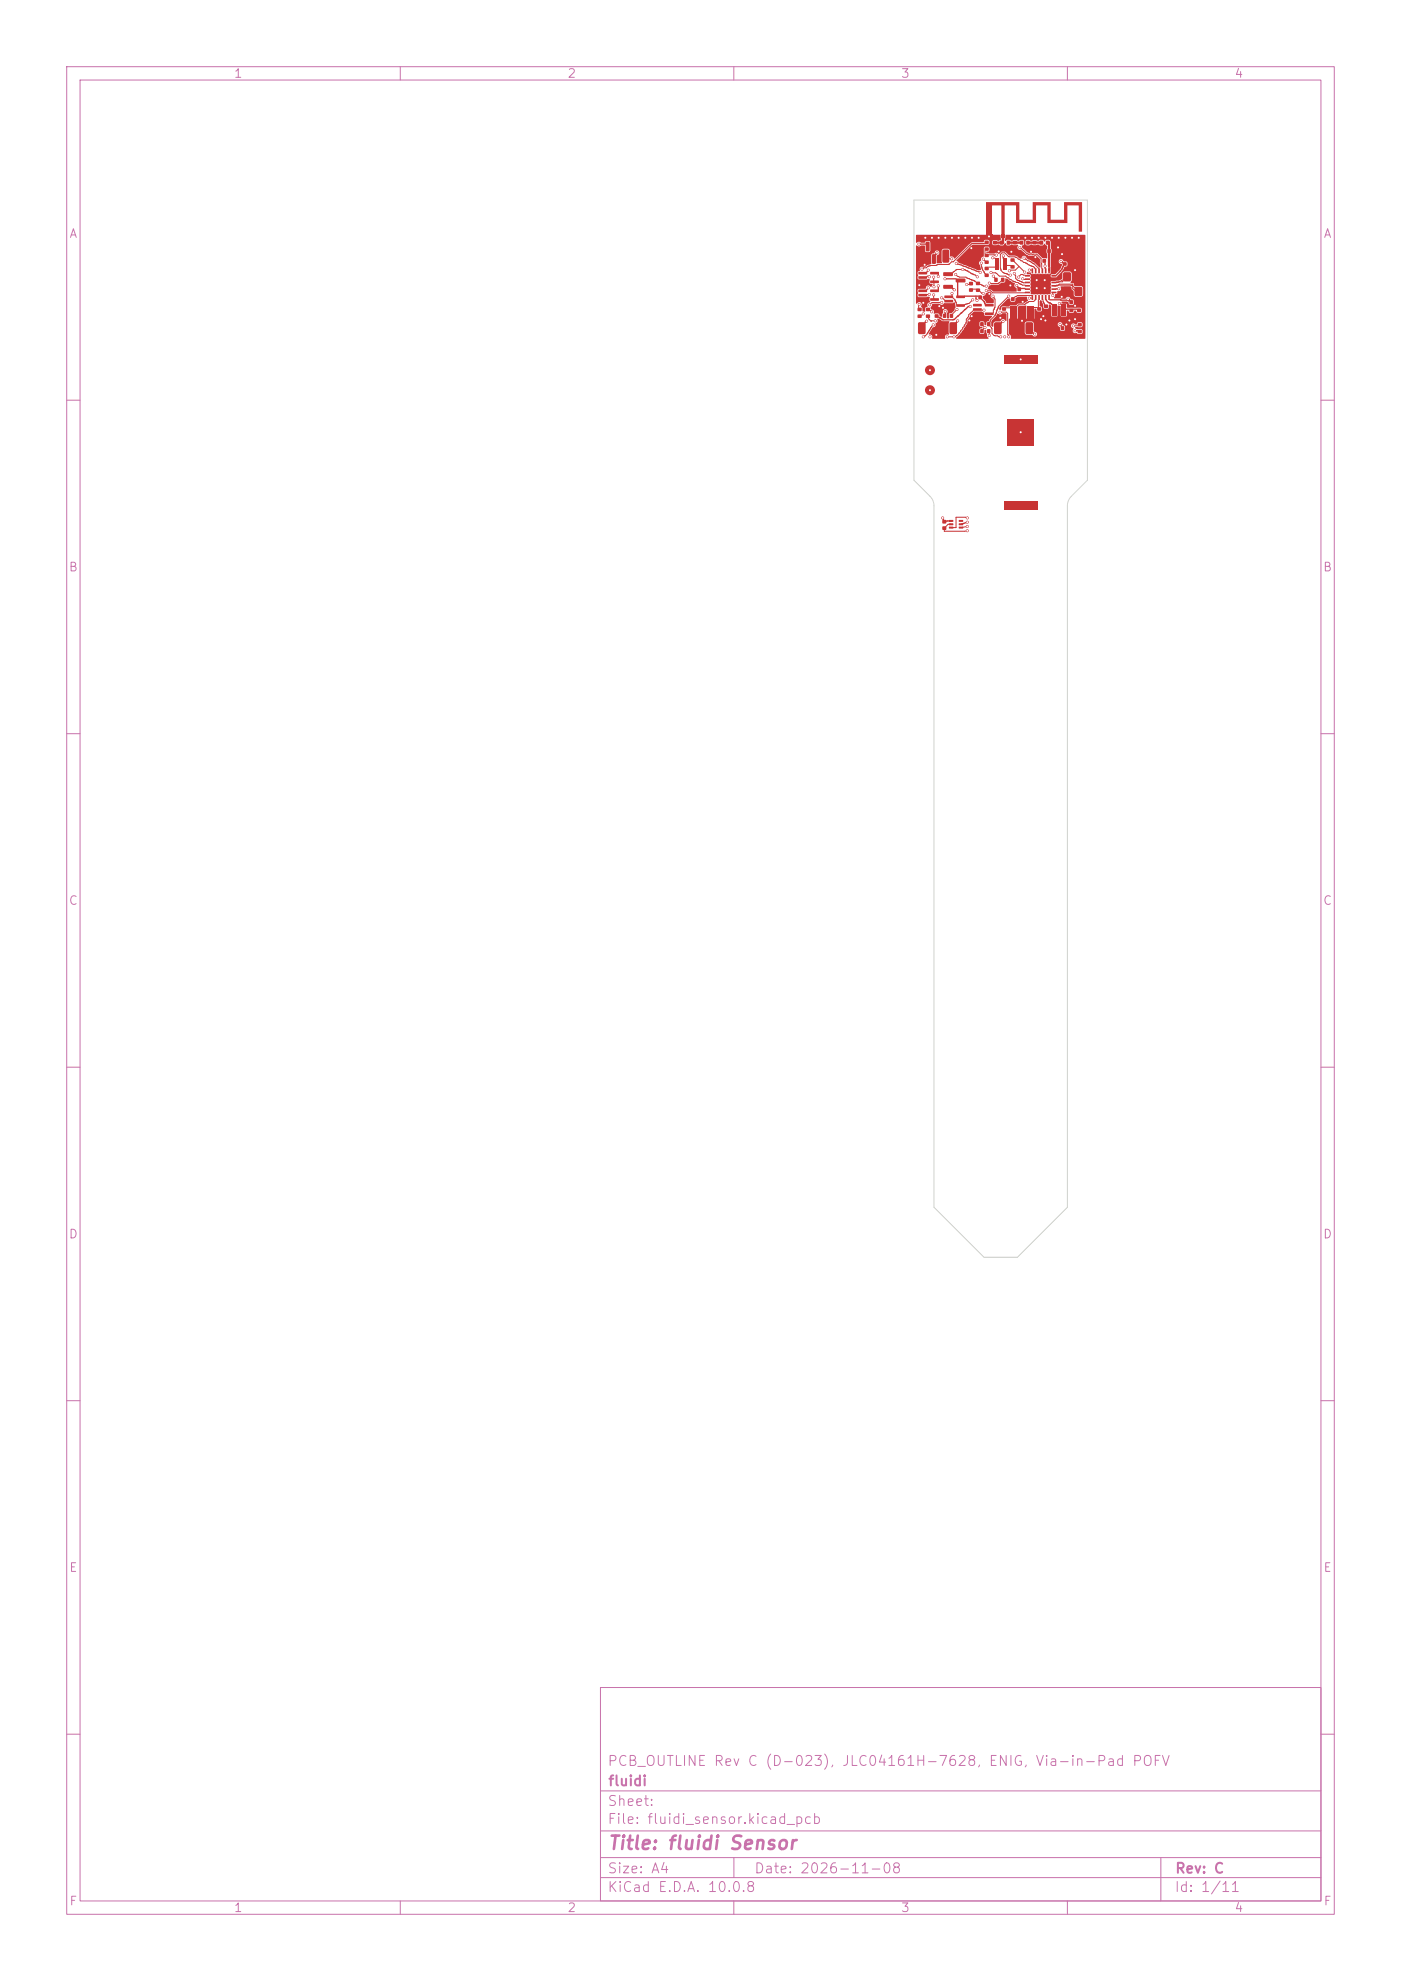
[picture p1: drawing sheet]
<svg xmlns="http://www.w3.org/2000/svg" width="210mm" height="297mm" viewBox="0 0 210 297" stroke-linecap="round" stroke-linejoin="round" font-family="sans-serif">
<defs><g id="words">
<text font-size="2" fill="#c872ab" x="91" y="277.8">Title: fluidi Sensor</text>
<g font-size="1.5" fill="#c872ab">
<text x="91" y="265.1">PCB_OUTLINE Rev C (D-023), JLC04161H-7628, ENIG, Via-in-Pad POFV</text>
<text x="91.1" y="268.1">fluidi</text>
<text x="91" y="273.8">File: fluidi_sensor.kicad_pcb</text>
<text x="91" y="271.1">Sheet:</text>
<text x="91" y="281.2">Size: A4</text>
<text x="113" y="281.2">Date: 2026-11-08</text>
<text x="176.1" y="281.2">Rev: C</text>
<text x="91" y="284">KiCad E.D.A. 10.0.8</text>
<text x="176" y="284">Id: 1/11</text>
</g>
<g font-size="1.3" fill="#c872ab">
<text x="35" y="12">1</text>
<text x="85" y="12">2</text>
<text x="135" y="12">3</text>
<text x="185" y="12">4</text>
<text x="10.3" y="36">A</text>
<text x="198.3" y="36">A</text>
<text x="10.2" y="86">B</text>
<text x="198.2" y="86">B</text>
<text x="10.2" y="136">C</text>
<text x="198.2" y="136">C</text>
<text x="10.2" y="186">D</text>
<text x="198.2" y="186">D</text>
<text x="10.3" y="236">E</text>
<text x="198.3" y="236">E</text>
<text x="10.3" y="286">F</text>
<text x="35" y="287">1</text>
<text x="85" y="287">2</text>
<text x="135" y="287">3</text>
<text x="185" y="287">4</text>
<text x="198.3" y="286">F</text>
</g>
</g></defs>
<g fill="none" stroke="#c872ab" stroke-width=".15">
<path d="M10 10h190v277h-190zM12 12h186v273h-186zM60 10v2M110 10v2M160 10v2M10 60h2M198 60h2M10 110h2M198 110h2M10 160h2M198 160h2M10 210h2"/>
<path d="M198 210h2M90 253h108v32h-108zM10 260h2M90 278.5h108M90 274.5h108M90 268.5h108M110 278.5v3M174 278.5v6.5M198 260h2M60 285v2M90 281.5h108M110 285v2"/>
<path d="M160 285v2"/>
</g>
<g fill="#c83434">
<path d="M147.8 30.3h5v2.6h2v-2.6h2.7v2.6h2v-2.6h2.7v4.4h-.5v-3.9h-1.7v2.6h-3v-2.6h-1.7v2.6h-3v-2.6h-1.7v4.9h-.5v-4.9h-1.4v4.9h-.9v-.2h.3a.15 .15 0 0 0 .2 .1 .15 .15 0 0 0 0-.3 .15 .15 0 0 0-.2 .1l-.3 .1z"/>
<path d="M161.6 49.5h.5v.4h-.5z"/>
<path d="M161.6 48.5h.5v.4h-.5z"/>
<path d="M137.7 40.8h1.2l.1 .3h-1.3z"/>
<path d="M137.7 41.4h1.2l.1 .3-1.3 .1z"/>
<path d="M137.7 42.1h1.2l.1 .3h-1.3z"/>
<path d="M139.5 42.1h1.2v.3h-1.2z"/>
<path d="M139.5 40.8h1.2v.3h-1.2z"/>
<path d="M151.5 38.8h.6v.4h-.6z"/>
<path d="M151.5 39.8h.6v.4h-.6z"/>
<path d="M159 48.9h.5v.6h-.5z"/>
<path d="M160 48.9h.5v.6h-.5z"/>
<path d="M138.8 47.2h.6v.4h-.6z"/>
<path d="M138.8 46.2h.6v.4h-.6z"/>
<path d="M148.9 36.1h.5v.5h-.5z"/>
<path d="M148.9 37.1h.5v.5h-.5z"/>
<path d="M151.9 36.1h.5v.5h-.5z"/>
<path d="M151.9 37.1h.5v.5h-.5z"/>
<path d="M147 49.4h.4v.5h-.4z"/>
<path d="M148 49.4h.4v.5h-.4z"/>
<path d="M150.1 35.2h.5v.5h-.5z"/>
<path d="M147.8 35.2h.9v.5h-.9z"/>
<path d="M149.1 48.4l.8-.1 .2 .2v1.4l-.1 .2h-.7l-.3-.2z"/>
<path d="M152 48.4l.8-.1 .3 .2v1.4l-.2 .2h-.7l-.2-.2z"/>
<path d="M140.1 47.1h.6v.5h-.6z"/>
<path d="M140.1 46.2h.6v.5h-.6z"/>
<path d="M137.7 48.4l.8-.1 .2 .2v1.4l-.1 .2h-.8l-.2-.2z"/>
<path d="M140.6 48.4l.8-.1 .3 .2v1.4l-.2 .2h-.7l-.2-.2z"/>
<path d="M137.8 38.1h.4l.2 .1v1.2l-.1 .2-.5-.1z"/>
<path d="M139.7 38.1h.4l.2 .1v1.2l-.1 .2-.5-.1z"/>
<path d="M138.8 36.3l.4-.1 .1 .1v1.2v.2l-.5-.1z"/>
<path d="M156.8 36.1h.5v.6h-.5z"/>
<path d="M155.8 36.1h.5v.6h-.5z"/>
<path d="M156.5 45.7h.6v.5h-.6z"/>
<path d="M156.5 46.6h.6v.5h-.6z"/>
<path d="M160.3 45h.5v.6h-.5z"/>
<path d="M161.3 45h.5v.6h-.5z"/>
<path d="M159.3 39.3h.6v.5h-.6z"/>
<path d="M159.3 38.4h.6v.5h-.6z"/>
<path d="M137.7 43.4h1.2l.1 .3-1.3 .1z"/>
<path d="M137.7 44.1h1.2l.1 .3h-1.3z"/>
<path d="M137.7 44.7h1.2l.1 .3-1.3 .1z"/>
<path d="M139.5 44.7h1.2v.3l-1.2 .1z"/>
<path d="M139.5 43.4h1.2v.3l-1.2 .1z"/>
<path d="M153.9 36.1h.4v.5h-.4z"/>
<path d="M152.9 36.1h.5v.5h-.5z"/>
<path d="M151.6 44.6h.5v.5h-.5z"/>
<path d="M152.5 44.6h.5v.5h-.5z"/>
<path d="M157.1 40.2l.3 .1-.1 .7h-.2z"/>
<path d="M156.6 40.2l.3 .1-.1 .7h-.2z"/>
<path d="M156.1 40.2l.3 .1-.1 .7h-.2z"/>
<path d="M155.6 40.2l.3 .1-.1 .7h-.2z"/>
<path d="M155.1 40.2l.3 .1-.1 .7h-.2z"/>
<path d="M154.6 40.2l.3 .1-.1 .7h-.2z"/>
<path d="M153.6 41.2h.8v.2l-.7 .1z"/>
<path d="M153.6 41.7h.8v.2l-.7 .1z"/>
<path d="M153.6 42.2h.8v.2l-.7 .1z"/>
<path d="M153.6 42.7h.8v.2l-.7 .1z"/>
<path d="M153.6 43.2h.8v.2l-.7 .1z"/>
<path d="M153.6 43.7h.8v.2l-.7 .1z"/>
<path d="M154.6 44.2h.3l-.1 .8-.2-.1z"/>
<path d="M155.1 44.2h.3l-.1 .8-.2-.1z"/>
<path d="M155.6 44.2h.3l-.1 .8-.2-.1z"/>
<path d="M156.1 44.2h.3l-.1 .8-.2-.1z"/>
<path d="M156.6 44.2h.3l-.1 .8-.2-.1z"/>
<path d="M157.1 44.2h.3l-.1 .8-.2-.1z"/>
<path d="M157.6 43.7h.7l.1 .2-.8 .1z"/>
<path d="M157.6 43.2h.7l.1 .2-.8 .1z"/>
<path d="M157.6 42.7h.7l.1 .2-.8 .1z"/>
<path d="M157.6 42.2h.7l.1 .2-.8 .1z"/>
<path d="M157.6 41.7h.7l.1 .2-.8 .1z"/>
<path d="M157.6 41.2h.7l.1 .2-.8 .1z"/>
<path d="M154.8 41.4h2.4v2.4h-2.4z"/>
<path d="M155.5 46.1h.5v.5h-.5z"/>
<path d="M155.5 47h.5v.5h-.5z"/>
<path d="M157 37.4h.5v.5h-.5z"/>
<path d="M158 37.4h.4v.5h-.4z"/>
<path d="M153.8 48.4l.8-.1 .2 .2 .1 1.4-.2 .2h-.7l-.3-.2z"/>
<path d="M156.7 48.4l.9-.1 .2 .2v1.4l-.1 .2h-.8l-.2-.2z"/>
<path d="M161.5 46.3h.5v.5h-.5z"/>
<path d="M161.5 47.2h.5v.5h-.5z"/>
<path d="M150.5 75.1h5v1.3h-5z"/>
<path d="M150.5 53.3h5v1.2h-5z"/>
<path d="M151 62.8h4v4h-4z"/>
<path d="M160.3 46.3h.6v.5h-.6z"/>
<path d="M160.3 47.2h.6v.5h-.6z"/>
<path d="M152.5 43.1h.5v.5h-.5z"/>
<path d="M151.6 43.1h.5v.5h-.5z"/>
<path d="M137.6 47.2h.5v.4h-.5z"/>
<path d="M137.6 46.2h.5v.4h-.5z"/>
<path d="M145.9 45.6h1.2l.1 .3h-1.3z"/>
<path d="M145.9 46.2h1.2l.1 .3-1.3 .1z"/>
<path d="M145.9 46.9h1.2l.1 .3h-1.3z"/>
<path d="M147.7 46.9h1.2v.3h-1.2z"/>
<path d="M147.7 45.6h1.2v.3h-1.2z"/>
<path d="M141.3 37.5l.7-.1 .3 .2v1.5l-.2 .3h-.6l-.2-.2z"/>
<path d="M145.8 37.5l.7-.1 .2 .2v1.5l-.1 .3h-.7l-.2-.2z"/>
<path d="M150.3 38.7h.6v.8h-.6z"/>
<path d="M150.3 39.7h.6v.8h-.6z"/>
<path d="M149.1 39.7h.6v.8h-.6z"/>
<path d="M149.1 38.7h.6v.8h-.6z"/>
<path d="M150.9 36.1h.5v.6h-.5z"/>
<path d="M149.9 36.1h.5v.6h-.5z"/>
<path d="M150.2 46.1h.6v.5h-.6z"/>
<path d="M150.2 47h.6v.5h-.6z"/>
<path d="M147.6 37.1h.6v.5h-.6z"/>
<path d="M147.6 36.1h.6v.5h-.6z"/>
<path d="M147.6 41h.6v.5h-.6z"/>
<path d="M147.6 40h.6v.5h-.6z"/>
<path d="M145.3 43.2h.5v.5h-.5z"/>
<path d="M145.3 42.3h.5v.5h-.5z"/>
<path d="M142.4 48.4l.8-.1 .2 .2 .1 1.4-.2 .2h-.7l-.3-.2z"/>
<path d="M145.3 48.4l.9-.1 .2 .2v1.4l-.1 .2h-.8l-.2-.2z"/>
<path d="M149.1 41.7h.4v.5h-.4z"/>
<path d="M150.1 41.7h.4v.5h-.4z"/>
<path d="M141.3 78.9h.5v.5h-.5z"/>
<path d="M141.3 78h.5v.5h-.5z"/>
<path d="M156.3 38.8h.5v.6h-.5z"/>
<path d="M155.3 38.8h.5v.6h-.5z"/>
<path d="M143.7 79h.6l.1 .2h-.6z"/>
<path d="M143.7 78.5h.6l.1 .2h-.6z"/>
<path d="M143.7 78h.6l.1 .2h-.6z"/>
<path d="M142.3 78h.6v.2h-.6z"/>
<path d="M142.3 78.5h.6v.2h-.6z"/>
<path d="M142.3 79h.6v.2h-.6z"/>
<path d="M147 48.3h.4v.6h-.4z"/>
<path d="M148 48.3h.4v.6h-.4z"/>
<path d="M157.7 45.6h.7v1.8h-.7z"/>
<path d="M159.1 45.6h.7v1.8h-.7z"/>
<path d="M141.4 47.1h.4v.5h-.4z"/>
<path d="M142.4 47.1h.4v.5h-.4z"/>
<path d="M151.4 45.9h1v1.8h-1z"/>
<path d="M153.9 45.9h1v1.8h-1z"/>
<path d="M161.1 43.1h1.1v1.2h-1.1z"/>
<path d="M161.1 40.9h1.1v1.2h-1.1z"/>
<path d="M159.4 40.9h1.1v1.2h-1.1z"/>
<path d="M159.4 43.1h1.1v1.2h-1.1z"/>
<path d="M147.6 38.1h.6v.4h-.6z"/>
<path d="M147.6 39.1h.6v.4h-.6z"/>
<path d="M146.3 43.3h.6v.4h-.6z"/>
<path d="M146.3 42.3h.6v.4h-.6z"/>
<path d="M146.7 44.3h.5v.5h-.5z"/>
<path d="M147.6 44.3h.5v.5h-.5z"/>
<path d="M141.6 44.3h1.2l.1 .3-1.3 .1z"/>
<path d="M141.6 45h1.2l.1 .3h-1.3z"/>
<path d="M141.6 45.6h1.2l.1 .3-1.3 .1z"/>
<path d="M143.4 45.6h1.2v.3l-1.2 .1z"/>
<path d="M143.4 44.3h1.2v.3l-1.2 .1z"/>
<path d="M154.8 36.1h.5v.5h-.5z"/>
<path d="M154.8 37.1h.5v.5h-.5z"/>
<path d="M141.4 40.8h1.4v.5l-.1 .1h-1.2l-.1-.2z"/>
<path d="M141.4 42.7h1.4v.5l-.1 .1h-1.2l-.1-.2z"/>
<path d="M143.3 41.8h1.3l.1 .5h-.1h-1.3l-.1-.1z"/>
<circle cx="139.4" cy="55.5" r=".75"/>
<circle cx="139.4" cy="58.5" r=".75"/>
<circle cx="138.9" cy="48.1" r=".22"/>
<circle cx="150.3" cy="48.2" r=".23"/>
<circle cx="160.1" cy="44.9" r=".23"/>
<circle cx="155.1" cy="50.1" r=".23"/>
<circle cx="143" cy="43.4" r=".23"/>
<circle cx="141.7" cy="46.7" r=".23"/>
<circle cx="143.6" cy="48.1" r=".22"/>
<circle cx="152.4" cy="42.8" r=".22"/>
<circle cx="158.9" cy="48.6" r=".22"/>
<circle cx="150.4" cy="38.4" r=".22"/>
<circle cx="161.1" cy="49.6" r=".22"/>
<circle cx="140.4" cy="37.9" r=".22"/>
<circle cx="159.1" cy="39.2" r=".23"/>
<circle cx="160.9" cy="48.8" r=".22"/>
<circle cx="154.3" cy="44.7" r=".23"/>
<circle cx="139.9" cy="41.6" r=".22"/>
<circle cx="141.1" cy="44.7" r=".22"/>
<circle cx="140" cy="43" r=".22"/>
<circle cx="139.2" cy="40.5" r=".23"/>
<circle cx="139.3" cy="41.5" r=".22"/>
<circle cx="139.1" cy="43.2" r=".22"/>
<circle cx="139.9" cy="44.2" r=".23"/>
<circle cx="156.6" cy="42" r=".22"/>
<circle cx="143.7" cy="35.7" r=".22"/>
<circle cx="159.2" cy="38.1" r=".23"/>
<circle cx="156.7" cy="35.7" r=".22"/>
<circle cx="156.7" cy="48" r=".23"/>
<circle cx="145.6" cy="37.2" r=".23"/>
<circle cx="145" cy="78.3" r=".22"/>
<circle cx="145.3" cy="48" r=".23"/>
<circle cx="145.7" cy="35.7" r=".22"/>
<circle cx="156.6" cy="43.2" r=".23"/>
<circle cx="161.2" cy="45.9" r=".23"/>
<circle cx="138.7" cy="35.7" r=".22"/>
<circle cx="160.3" cy="48" r=".22"/>
<circle cx="149.7" cy="37.7" r=".22"/>
<circle cx="150" cy="47.6" r=".22"/>
<circle cx="140.8" cy="45.9" r=".22"/>
<circle cx="157.7" cy="35.7" r=".22"/>
<circle cx="140.7" cy="35.7" r=".22"/>
<circle cx="156" cy="47.9" r=".23"/>
<circle cx="159.8" cy="48.7" r=".22"/>
<circle cx="161.2" cy="40.5" r=".23"/>
<circle cx="140.3" cy="50.2" r=".23"/>
<circle cx="159.2" cy="44.5" r=".23"/>
<circle cx="138.6" cy="39.7" r=".23"/>
<circle cx="158.7" cy="35.7" r=".22"/>
<circle cx="151.7" cy="35.7" r=".22"/>
<circle cx="141.7" cy="35.7" r=".22"/>
<circle cx="158.6" cy="37.1" r=".22"/>
<circle cx="153.3" cy="45.3" r=".22"/>
<circle cx="155.7" cy="35.7" r=".22"/>
<circle cx="160.7" cy="35.7" r=".22"/>
<circle cx="159.7" cy="35.7" r=".22"/>
<circle cx="142.7" cy="35.7" r=".22"/>
<circle cx="156.4" cy="47.4" r=".23"/>
<circle cx="137.8" cy="42.7" r=".23"/>
<circle cx="148.3" cy="44" r=".23"/>
<circle cx="145.6" cy="47.4" r=".23"/>
<circle cx="151.6" cy="37.8" r=".22"/>
<circle cx="155.4" cy="42" r=".22"/>
<circle cx="153.7" cy="35.7" r=".22"/>
<circle cx="146.7" cy="35.7" r=".22"/>
<circle cx="144.7" cy="35.7" r=".22"/>
<circle cx="154.7" cy="35.7" r=".22"/>
<circle cx="141.3" cy="46.2" r=".23"/>
<circle cx="161.7" cy="35.7" r=".22"/>
<circle cx="155.4" cy="43.2" r=".23"/>
<circle cx="155.2" cy="38.6" r=".22"/>
<circle cx="161.2" cy="47.9" r=".23"/>
<circle cx="153" cy="64.8" r=".23"/>
<circle cx="138.4" cy="45.4" r=".23"/>
<circle cx="141.3" cy="77.6" r=".22"/>
<circle cx="152.7" cy="35.7" r=".22"/>
<circle cx="139.7" cy="35.7" r=".22"/>
<circle cx="153.2" cy="48.1" r=".22"/>
<circle cx="154.5" cy="37.8" r=".22"/>
<circle cx="151.4" cy="42.8" r=".22"/>
<circle cx="146.5" cy="45" r=".23"/>
<circle cx="140.7" cy="42.8" r=".23"/>
<circle cx="141.7" cy="41.8" r=".23"/>
<circle cx="140.7" cy="41.4" r=".23"/>
<circle cx="145.4" cy="46" r=".22"/>
<circle cx="139.4" cy="55.5" r=".23"/>
<circle cx="137.8" cy="45.7" r=".22"/>
<circle cx="139.4" cy="50.5" r=".23"/>
<circle cx="153.6" cy="40.8" r=".23"/>
<circle cx="148.9" cy="41.4" r=".22"/>
<circle cx="151.3" cy="40.6" r=".22"/>
<circle cx="157.8" cy="44.3" r=".22"/>
<circle cx="140.2" cy="48.1" r=".22"/>
<circle cx="138.2" cy="40.3" r=".23"/>
<circle cx="139.6" cy="46.7" r=".23"/>
<circle cx="139.9" cy="48.7" r=".22"/>
<circle cx="138.4" cy="50.5" r=".23"/>
<circle cx="139.4" cy="58.5" r=".23"/>
<circle cx="151.4" cy="41.3" r=".22"/>
<circle cx="151.2" cy="50.5" r=".22"/>
<circle cx="147.6" cy="49.1" r=".23"/>
<circle cx="149.9" cy="46.8" r=".22"/>
<circle cx="145" cy="79.6" r=".23"/>
<circle cx="148.3" cy="50.3" r=".22"/>
<circle cx="145" cy="78.9" r=".23"/>
<circle cx="150.6" cy="50.5" r=".22"/>
<circle cx="153.3" cy="41.8" r=".23"/>
<circle cx="153" cy="53.9" r=".22"/>
<circle cx="137.7" cy="36.6" r=".22"/>
<circle cx="148.9" cy="44.4" r=".22"/>
<circle cx="147.9" cy="42.9" r=".23"/>
<circle cx="139.3" cy="44.2" r=".23"/>
<circle cx="143.3" cy="41.1" r=".23"/>
<circle cx="158.8" cy="45.5" r=".23"/>
<circle cx="156.7" cy="39.9" r=".23"/>
<circle cx="158.7" cy="43.3" r=".22"/>
<circle cx="144.9" cy="42.7" r=".22"/>
<circle cx="152.8" cy="37.1" r=".22"/>
<circle cx="153.5" cy="38.7" r=".22"/>
<circle cx="146.5" cy="41.5" r=".22"/>
<circle cx="144.3" cy="40.4" r=".22"/>
<circle cx="143.5" cy="46.4" r=".23"/>
<circle cx="147.1" cy="39.4" r=".22"/>
<circle cx="154.3" cy="40.5" r=".23"/>
<circle cx="145" cy="77.6" r=".22"/>
<circle cx="151.2" cy="44.4" r=".22"/>
<circle cx="150" cy="50.5" r=".23"/>
<circle cx="152.7" cy="41.6" r=".22"/>
<circle cx="152.1" cy="41" r=".23"/>
<circle cx="149.4" cy="38.2" r=".23"/>
<circle cx="147" cy="40.8" r=".23"/>
<circle cx="148.6" cy="40.8" r=".23"/>
<circle cx="143.3" cy="39.5" r=".22"/>
<circle cx="142.6" cy="38.8" r=".22"/>
<circle cx="147.8" cy="43.5" r=".22"/>
<circle cx="142.7" cy="44" r=".22"/>
<circle cx="145.8" cy="45" r=".22"/>
<circle cx="138.4" cy="47" r=".23"/>
<circle cx="139.3" cy="45.7" r=".23"/>
<circle cx="148.3" cy="42.4" r=".22"/>
<circle cx="141.1" cy="45.3" r=".22"/>
<circle cx="147.5" cy="46.5" r=".22"/>
<circle cx="142" cy="50.5" r=".23"/>
<circle cx="143" cy="50.5" r=".23"/>
<circle cx="147.4" cy="44" r=".22"/>
<circle cx="148.8" cy="38.6" r=".22"/>
<circle cx="147.4" cy="38.9" r=".22"/>
</g>
<g fill="none" stroke="#c83434" stroke-width=".25">
<path d="M140.5 37.9l-.3 .3M150.4 38.3v.4M157.2 39.9v.7M159 39.2l.3 .2M138.9 48.2l-.3 .1M141.7 46.7v.4M142.8 43.3l.2 .1M143.5 48.1l-.2 .2M150.3 48.2l-.2 .2M152.4 42.8l.2 .3M154.8 49.9l.3 .2M158.9 48.7l.2 .2"/>
<path d="M160.1 44.8l.2 .2M161.1 49.6h.4"/>
</g>
<g fill="none" stroke="#c83434" stroke-width=".2">
<path d="M137.9 36.6h.9M138.3 39.5l.3 .2M138.5 39.6h.1M145.6 37.2l.2 .3M149.4 37.5l.3 .2M151.8 37.5l-.2 .2M154.8 37.5l-.3 .2M155.2 38.5l.2 .3M156.6 39.4v.8M158.6 37.1l-.2 .3M159.2 38.1l.2 .2M159.4 39.9l-.3 .5-.8 .8"/>
<path d="M137.8 42.4v.4M138.4 45v.4M140.6 50l-.3 .2M140.6 41.1v.4M140.6 42.9v.5M140.8 45.9l-.2 .2M141.6 46l-.3 .1M141.6 41.8h1.7M143.5 42.3v2.1M144.6 44.4h2M145.3 48l.2 .3M145.5 46h-.4l-2.1 1.9-1.7 .1-.6-.5"/>
<path d="M145.9 47.2l-.3 .2M146.3 44.4v.4l.1 .2M147.1 44.8l.4 .5 .1 .3M148.3 44.1l-.2 .2M150.2 47.5l-.3 .2M151.4 42.8l.2 .3M153 43.3h.6M153 45l.3 .3M153.2 48.1l-.2 .2M155.9 47.5l.1 .4M156 41.8h2M156.6 47.2l-.2 .2"/>
<path d="M156.7 48l.2 .3M156.8 45l.3 .3 .6 .3M157.4 45h2.7l.2 .1M158.3 43.3h.4M158.8 45.5l.3 .1M159.4 44.3l-.3 .2M159.8 46.4h.5M159.8 48.7l.3 .2M160.4 47.7l-.1 .3M160.9 46.4h.5M161.1 40.5v.4M161.3 45.6l-.2 .2"/>
<path d="M161.4 47.7l-.3 .2M141.3 77.7l.3 .5 1-.1M145 78.3l-1 .3"/>
</g>
<g fill="none" stroke="#c83434" stroke-width=".15">
<path d="M142.3 38.8h.3M143.3 39.5l3.7 1.4M147.1 39.4l.1 1 .4 .6M147.4 38.8l.2 .3M147.6 36.5l-2 .1-2.7 2.7h-.3l-.4 .3h-1.7l-.2 .2h-.8l-1.3 .6M147.6 37.6v.4M148.2 38.2l1.1 .1M148.8 38.7h.3M150.9 39.8h.6M151.1 38.5h.1M152 39.2l1.6 1.6M152.8 39.9l-.6 .6h-.7l-.2 .1"/>
<path d="M152.8 37.1l1.5 1.1 1.1-.1 .6 .7 .1 1.4M153.5 38.7l.5 .4h.3l.7 .5 .6 .6M153.9 39.6h.1M154.5 39.3h.1M137.8 45.6h-.1v.5M138.4 47.1l-.2 .2M138.9 41.5l.4-.1v.1M138.9 44.2h.4M139.1 40.5l-.2 .3M139.1 43.1l-.2 .3M139.2 47.7v.1l.3 .4 .7-.1M139.4 46.6l.3 .2"/>
<path d="M139.9 48.7l-.9 1.4-.5 .3M139.9 41.5v.6M139.9 44.2v.6M140 42.4v.6M141.2 44.7l.4 .3M141.2 45.3h-1.4l-.5 .4M142.2 50.5h.6M142.7 44v.4M142.8 40.9l.6-.5h1.1l1.1 .6 .6 .2 .3 .3M142.8 44.7l.4 .3 .1 .6M143.2 41.2a1.68 1.68 0 0 0 1.6 .3l1.5 .8M143.4 46.4l-.6 .7"/>
<path d="M144.9 42.6h.3M144.9 40.1h.1M145.8 45l-.6 .5-.6 .1M145.9 43.4h.4M145.9 46.6l-.7 .6v.3l-.4 .4v.6l-.5 .6v.2l-1.1 1.2M146 42.1h.1M146.9 43.7l.2 .3h.3M146.9 42.6l.5 .3h.4M147.1 46.5h.4M147.4 48.8l.2 .3-.2 .3M147.8 43.6h.7l.3 .3h4.8M148.2 40.1h.9"/>
<path d="M148.3 49.9v.4M148.4 48.9l.3 .4v.7a.9 .9 0 0 0 .8 .4l.3 .1M148.6 40.9a1.14 1.14 0 0 1 1.2 .5h.9l1.1 .7 .8 .2 .6 .5h.4M148.9 44.4l.2 .4v1.3l-.2 .4v.4M148.9 41.4l.2 .3M149.7 50.4h.1M149.9 46.8h1l.1 .2v3.1l.2 .2M150.1 42.1l-.4 .4h-1.4M150.8 46.1h.6M151.2 44.4l-1.5 1.6-.6 1.3-.7 .7v.3M152 41l.2 .4v.4l.3 .2 .9 .4h.2M153.3 41.8l.3 .1"/>
<path d="M153.6 41.2h-.6l-.3 .3M154.3 44.7h.4M154.3 40.5h.4M154.7 44.3h-2.2l-.5 .3M154.9 46.1h.6M155.1 40.2l-.2-.2-.8-.3-1.5-.9a1.63 1.63 0 0 0-1.4-.3l-.6-.6h-.4l-.3 .3v2l.2 .4 .2 .3 1.1 .3M155.1 45l-.2 .2h-.6l-.7 .5h-1l-.2 .2M155.6 45v1.1M156.3 45v.2l.3 .4M157.8 44v.3M158 42.9h.5l.3-.3h2v.7l.5 .4h.3M158.3 42.8h2.2l.6 .3"/>
<path d="M159.4 42.1l-.1 .2h-1M159.9 41.5l-.2 .3-1.1 .5h-.6M160.9 48.8h.6M142.6 78.6h-.5l-.5 .6v.4h3.4M145 78.9l-1 .2M145 77.7l-.3-.2h-1.4v1.6h-.7"/>
</g>
<path d="M150.3 35.5v.9h-1.2M151.2 36.4h1.9M154.1 36.4h2M157.1 36.4h.1v3.5" fill="none" stroke="#c83434" stroke-width=".35"/>
<g fill="#c83434">
<path d="M140.5 47.8h.2l.6 .4h1l-.1 2a.45 .45 0 0 0-.5 .1 .45 .45 0 0 0 0 .5h-2a.48 .48 0 0 0-.5-.7l.5-.9a.57 .57 0 0 0 .6-.8 .46 .46 0 0 0 .2-.6z"/>
<path d="M145.5 47.1l.5-.4h1.1l.4 .2 .1 .4 1.1 .1v.1l-.4 .4-.1 .3-.3 .1-.1 .5-.2-.1-.1-.4-.1-.1h-.4l-.2 .2v.5l.5 .2v.1l-.5 .2v.5l.2 .2h.4l.1-.2 .1-.4 .2-.1 .1 .5 .1 .2v.3l.2 .3v.1h-4.9l.1-.2 .7-.8 .8-1.2 .1-.7 .3-.4z"/>
<path d="M150.7 35.2h11.9l.1 .1v15.5h-11.2a.64 .64 0 0 0-.3-.8v-1.5h2.4l.1 1.6 .2 .1h.8a.38 .38 0 0 0 .5 .2 .38 .38 0 0 0 .1-.6l-.3-.1v-1.1h3.5l.1 .3 .3 .1v.5l.2 .1h.4l.1-.1v-.6l-.1-.1h1l.2 .3a.22 .22 0 0 1 .2 .2 .22 .22 0 0 1-.1 .3l.1 .2 .2 .2 .3-.1 .2 .2h.5l.2-.2-.1-.5h-.7l-.4-.2 .2-.2h.8l.2-.1v-.4l-.2-.2h-.5l-.2 .2a.21 .21 0 0 1-.1 .2 .21 .21 0 0 1-.3-.2h-.2l-.3 .3h-1.2a.38 .38 0 0 0-.3-.5 .38 .38 0 0 0-.5 .3h-3.5l-.1-.3-.3-.1h-.7l-.3 .3h-2.4l.1-.7 1.2-.1 .1-1.6 .1-.2 1.1-.1 .1 2h1.1l.1-1.5h.2l.2 .4h.5l.2-.1v-.5l-.4-.2 .1-.8a.37 .37 0 0 1 .4 .4l.1 .7 .1 .1 .6-.1 .2-.6 .3 .2 .1 1.6h.8l.1-1.6 .4 .1 .1 1.5h.8v-.8a.22 .22 0 0 1 .3 0 .22 .22 0 0 1 .1 .2l.6 .1 .2-.3a.25 .25 0 0 1 .3 .2h.7v-.6l-2.1-.1h-.1v-.5l-.6-.1-.2-.2 .1-.1h.7l.3 .1 .1 .4h.5l.1-.1v-.6l-.1-.1h-.3a.39 .39 0 0 0-.7-.3l-.1 .2-1.6-.1-.1-.1 .1-.2a.27 .27 0 0 1 0-.3 .27 .27 0 0 1 .3-.1l.1-.3 .1-.1a.35 .35 0 0 0 .4-.1 .35 .35 0 0 0 0-.4l.1-.2h1.4l.1 .1 .1 .4 .2 .2 .1 .7 .1 .1 1 .1 .2-.2v-1.3l-.3-.1h-.9l-.2-.4-.4-.1 .2-.4v-1l-.2-.2h-1.1l-.1 .1-.1 .9a1.06 1.06 0 0 1-.9 .3l-.8 .1 .1 1.4-.1 .5-2.5 .1-.5-.1-.1-.5 .1-2.3h3l.1 .3h.8l.9-1.1 .2-.4 .5-.3-.1-.5-.4-.1a.39 .39 0 0 0-.5-.3 .39 .39 0 0 0-.3 .4l.2 .2a.31 .31 0 0 1 .3 .3 .31 .31 0 0 1-.2 .3l-.8 1h-.6l-.1 .2h-3l-.1-.2h-.5v-.1a.25 .25 0 0 1 .2-.2 .25 .25 0 0 1 .2 .1l.2-.1 .2 .3h2.6l.2-.1v-2.9l.1-.6-.1-.3v-.9l-.1-.3h-.6l-.2 .2-.3-.2h-.5l-.1 .1-.4-.1-.8 .1-.2-.1h-.4l-.2 .2v.4l.2 .2h.4l.2-.1 .4 .1 .8-.1 .1 .1h.5l.2-.2a.2 .2 0 0 1 .2 0 .2 .2 0 0 1 .1 .2l.2 .1-.1 .6 .1 .6-.1 .7-.7-.1-.8-.8-1.1 .1-.3-.2-.8-.8a.21 .21 0 0 1 0-.2 .21 .21 0 0 1 .2-.1l.1-.6-.2-.1h-.4l-.2 .1-.4-.1-.7 .1-.2-.1h-.4l-.3 .1-.1-.2z"/>
<path d="M149.5 47a.52 .52 0 0 0 .8 0h.4l.2 .1v1h-.2a.43 .43 0 0 0-.4-.3 .43 .43 0 0 0-.4 .4h-.8l-.2 .2v.6h-.1l-.2-.2v-.7l.7-.7z"/>
<path d="M139.7 45.6l.2-.1 1 .1a.45 .45 0 0 0 .7-.2l1.2 .1 .3-.2 .1 .2 .1 .6-.2 .4-.4 .4-.4 .1-.1 .7h-.3v-.7a.37 .37 0 0 0 .1-.5 .37 .37 0 0 0-.5-.1 .37 .37 0 0 0-.1 .5l-.2 .2v.3a.31 .31 0 0 1-.3 0 .31 .31 0 0 1-.2-.3l-.5-.1a.13 .13 0 0 1-.2 .1 .13 .13 0 0 1 0-.2 .45 .45 0 0 0-.5-.6v-.2z"/>
<path d="M137.3 35.2h12.6l.1 .1 .1 .6-.4 .2-.8-.1-.2 .2 .1 .5 .5 .1 .4-.1 .2 .1h.4l.4-.4 .3 .4h.4l.2-.1h1a.42 .42 0 0 0-.1 .6 .42 .42 0 0 0 .6 .2l.8 .7 .3 .2 1.2-.1 .5 .5 .1 1.3h-.2l-.7-.7-1.2-.7a.41 .41 0 0 0-.5-.4 .41 .41 0 0 0-.3 .5l-.9-.5h-.9l-.7-.6h-.4l-.4 .4-.2-.1a.4 .4 0 0 0-.6 0l-1.1-.1v-.2h.3l.1-.1v-.5l-.1-.1h-.6l-.1 .2v1.2l-.1 .1a.57 .57 0 0 0-.4 .6 .35 .35 0 0 0-.2 .3 .35 .35 0 0 0 .1 .3l.1 .4a.3 .3 0 0 1 0 .4 .3 .3 0 0 1-.4 0l-2.9-1.1-.3-.4 2.3-2.3h2.5l.1-.2v-.4l-.1-.1h-.6l-.2 .3-1.8 .1-2.5 2.4-.3-.3-.4-.1v-.9l-.1-.1h-1l-.2 .2 .1 1.8-.1 .1-.7-.1v-1l.1-.2a.36 .36 0 0 0 .3-.4 .36 .36 0 0 0-.4-.3 .36 .36 0 0 0-.3 .5h-.3l-.2 .2v1.4l-.8 .4h-.3a.48 .48 0 0 0-.5 .1 .48 .48 0 0 0-.1 .5l-.3 .2v1h1.6a.17 .17 0 0 1 .2 .1 .17 .17 0 0 1-.1 .2l.1 .4 .4 .1-.2 .4a.44 .44 0 0 0-.6-.2 .44 .44 0 0 0-.3 .5l-1.1 .1v1l.1 .2 1.7-.1-.1 .5 .2 .3h-.1a.42 .42 0 0 0-.4 .7l-.3 .2-.1 .5h-.3v-.5a.49 .49 0 0 1-.1-.6 .41 .41 0 0 0-.4-.3 .41 .41 0 0 0-.4 .2l-.1-.1v-8.5l.2-.1a.4 .4 0 0 0 .6 0l.5 .1 .1 .8h.7v-1.5l-.5-.1-.3 .3h-.6a.47 .47 0 0 0-.6 0z"/>
<path d="M149.9 46l1.2-1.2h.3l.1 .3 .2 .2 .4-.1 .1-.5 .4-.2h1.3l.1 .4a.21 .21 0 0 1 0 .3 .21 .21 0 0 1-.2 .1l-.3 .2h-.9l-.3 .3h-.9l-.1 .2h-1.1l-.2 .5-.2-.1z"/>
<path d="M147.8 43.9l.6-.1 .3 .2a.43 .43 0 0 0-.2 .5 .43 .43 0 0 0 .4 .3l.1 .1-.1 .5h-1l-.6-.7 .1-.3a.38 .38 0 0 0 .4-.5z"/>
<path d="M148.2 42.8l.4-.1h1.1l.4-.3h.4l.2-.2v-.5l1.4 .8a.54 .54 0 0 0 .3 .7v.5h-.1h-3.5a.68 .68 0 0 0-.6-.3l-.1-.2z"/>
</g>
<path d="M137 30h26v42l-2.4 2.4a2 2 0 0 0-.6 1.4v105.2l-7.5 7.5h-5l-7.5-7.5v-105.2a2 2 0 0 0-.6-1.4l-2.4-2.4z" fill="none" stroke="#d0d2cd" stroke-width=".15"/>
<g fill="#fff">
<circle cx="138.9" cy="48.1" r=".15"/>
<circle cx="150.4" cy="48.2" r=".15"/>
<circle cx="160.1" cy="44.8" r=".15"/>
<circle cx="155.1" cy="50.1" r=".15"/>
<circle cx="143" cy="43.4" r=".15"/>
<circle cx="141.7" cy="46.7" r=".15"/>
<circle cx="143.5" cy="48.1" r=".15"/>
<circle cx="152.4" cy="42.8" r=".15"/>
<circle cx="158.9" cy="48.6" r=".15"/>
<circle cx="150.4" cy="38.3" r=".15"/>
<circle cx="161.1" cy="49.6" r=".15"/>
<circle cx="140.4" cy="37.9" r=".15"/>
<circle cx="159.1" cy="39.2" r=".15"/>
<circle cx="160.9" cy="48.8" r=".15"/>
<circle cx="154.3" cy="44.7" r=".15"/>
<circle cx="140" cy="41.5" r=".15"/>
<circle cx="141.1" cy="44.7" r=".15"/>
<circle cx="140" cy="43" r=".15"/>
<circle cx="139.1" cy="40.5" r=".15"/>
<circle cx="139.3" cy="41.5" r=".15"/>
<circle cx="139.2" cy="43.1" r=".15"/>
<circle cx="140" cy="44.2" r=".15"/>
<circle cx="156.6" cy="42" r=".15"/>
<circle cx="143.7" cy="35.6" r=".15"/>
<circle cx="159.2" cy="38.1" r=".15"/>
<circle cx="156.7" cy="35.6" r=".15"/>
<circle cx="156.7" cy="48.1" r=".15"/>
<circle cx="145.6" cy="37.2" r=".15"/>
<circle cx="145" cy="78.3" r=".15"/>
<circle cx="145.3" cy="48.1" r=".15"/>
<circle cx="145.7" cy="35.6" r=".15"/>
<circle cx="156.6" cy="43.2" r=".15"/>
<circle cx="161.1" cy="45.8" r=".15"/>
<circle cx="138.7" cy="35.6" r=".15"/>
<circle cx="160.3" cy="48.1" r=".15"/>
<circle cx="149.7" cy="37.7" r=".15"/>
<circle cx="149.9" cy="47.6" r=".15"/>
<circle cx="140.8" cy="45.9" r=".15"/>
<circle cx="157.7" cy="35.6" r=".15"/>
<circle cx="140.7" cy="35.6" r=".15"/>
<circle cx="156.1" cy="47.8" r=".15"/>
<circle cx="159.8" cy="48.7" r=".15"/>
<circle cx="161.1" cy="40.5" r=".15"/>
<circle cx="140.4" cy="50.2" r=".15"/>
<circle cx="159.1" cy="44.5" r=".15"/>
<circle cx="138.6" cy="39.7" r=".15"/>
<circle cx="158.7" cy="35.6" r=".15"/>
<circle cx="151.7" cy="35.6" r=".15"/>
<circle cx="141.7" cy="35.6" r=".15"/>
<circle cx="158.6" cy="37.1" r=".15"/>
<circle cx="153.3" cy="45.2" r=".15"/>
<circle cx="155.7" cy="35.6" r=".15"/>
<circle cx="160.7" cy="35.6" r=".15"/>
<circle cx="159.7" cy="35.6" r=".15"/>
<circle cx="142.7" cy="35.6" r=".15"/>
<circle cx="156.4" cy="47.4" r=".15"/>
<circle cx="137.8" cy="42.8" r=".15"/>
<circle cx="148.3" cy="44.1" r=".15"/>
<circle cx="145.7" cy="47.4" r=".15"/>
<circle cx="151.6" cy="37.7" r=".15"/>
<circle cx="155.4" cy="42" r=".15"/>
<circle cx="153.7" cy="35.6" r=".15"/>
<circle cx="146.7" cy="35.6" r=".15"/>
<circle cx="144.7" cy="35.6" r=".15"/>
<circle cx="154.7" cy="35.6" r=".15"/>
<circle cx="141.4" cy="46.1" r=".15"/>
<circle cx="161.7" cy="35.6" r=".15"/>
<circle cx="155.4" cy="43.2" r=".15"/>
<circle cx="155.2" cy="38.5" r=".15"/>
<circle cx="161.1" cy="47.8" r=".15"/>
<circle cx="153" cy="64.8" r=".15"/>
<circle cx="138.4" cy="45.4" r=".15"/>
<circle cx="141.3" cy="77.6" r=".15"/>
<circle cx="152.7" cy="35.6" r=".15"/>
<circle cx="139.7" cy="35.6" r=".15"/>
<circle cx="153.2" cy="48.1" r=".15"/>
<circle cx="154.6" cy="37.7" r=".15"/>
<circle cx="151.4" cy="42.8" r=".15"/>
<circle cx="146.4" cy="45.1" r=".15"/>
<circle cx="140.7" cy="42.8" r=".15"/>
<circle cx="141.6" cy="41.8" r=".15"/>
<circle cx="140.6" cy="41.5" r=".15"/>
<circle cx="145.4" cy="46" r=".15"/>
<circle cx="139.4" cy="55.5" r=".15"/>
<circle cx="137.8" cy="45.7" r=".15"/>
<circle cx="139.4" cy="50.5" r=".15"/>
<circle cx="153.6" cy="40.8" r=".15"/>
<circle cx="148.9" cy="41.4" r=".15"/>
<circle cx="151.3" cy="40.6" r=".15"/>
<circle cx="157.8" cy="44.3" r=".15"/>
<circle cx="140.2" cy="48.1" r=".15"/>
<circle cx="138.2" cy="40.4" r=".15"/>
<circle cx="139.7" cy="46.8" r=".15"/>
<circle cx="139.9" cy="48.7" r=".15"/>
<circle cx="138.4" cy="50.5" r=".15"/>
<circle cx="139.4" cy="58.5" r=".15"/>
<circle cx="151.4" cy="41.2" r=".15"/>
<circle cx="151.2" cy="50.5" r=".15"/>
<circle cx="147.7" cy="49.1" r=".15"/>
<circle cx="149.9" cy="46.8" r=".15"/>
<circle cx="145" cy="79.6" r=".15"/>
<circle cx="148.3" cy="50.3" r=".15"/>
<circle cx="145" cy="78.9" r=".15"/>
<circle cx="150.6" cy="50.5" r=".15"/>
<circle cx="153.3" cy="41.8" r=".15"/>
<circle cx="153" cy="53.9" r=".15"/>
<circle cx="137.8" cy="36.6" r=".15"/>
<circle cx="148.8" cy="44.4" r=".15"/>
<circle cx="147.8" cy="42.9" r=".15"/>
<circle cx="139.3" cy="44.1" r=".15"/>
<circle cx="143.2" cy="41.2" r=".15"/>
<circle cx="158.8" cy="45.5" r=".15"/>
<circle cx="156.6" cy="39.9" r=".15"/>
<circle cx="158.7" cy="43.3" r=".15"/>
<circle cx="144.9" cy="42.6" r=".15"/>
<circle cx="152.9" cy="37.1" r=".15"/>
<circle cx="153.5" cy="38.7" r=".15"/>
<circle cx="146.5" cy="41.5" r=".15"/>
<circle cx="144.3" cy="40.4" r=".15"/>
<circle cx="143.4" cy="46.4" r=".15"/>
<circle cx="147.1" cy="39.4" r=".15"/>
<circle cx="154.3" cy="40.5" r=".15"/>
<circle cx="145" cy="77.6" r=".15"/>
<circle cx="151.2" cy="44.4" r=".15"/>
<circle cx="150" cy="50.5" r=".15"/>
<circle cx="152.7" cy="41.5" r=".15"/>
<circle cx="152" cy="41" r=".15"/>
<circle cx="149.4" cy="38.3" r=".15"/>
<circle cx="146.9" cy="40.9" r=".15"/>
<circle cx="148.5" cy="40.9" r=".15"/>
<circle cx="143.4" cy="39.5" r=".15"/>
<circle cx="142.6" cy="38.8" r=".15"/>
<circle cx="147.8" cy="43.5" r=".15"/>
<circle cx="142.7" cy="44" r=".15"/>
<circle cx="145.8" cy="44.9" r=".15"/>
<circle cx="138.4" cy="47.1" r=".15"/>
<circle cx="139.3" cy="45.7" r=".15"/>
<circle cx="148.3" cy="42.5" r=".15"/>
<circle cx="141.1" cy="45.4" r=".15"/>
<circle cx="147.5" cy="46.5" r=".15"/>
<circle cx="142" cy="50.5" r=".15"/>
<circle cx="143" cy="50.5" r=".15"/>
<circle cx="147.4" cy="44" r=".15"/>
<circle cx="148.8" cy="38.6" r=".15"/>
<circle cx="147.4" cy="38.8" r=".15"/>
<circle cx="148.2" cy="35.5" r=".15"/>
</g>
<use href="#words"/>
</svg>
